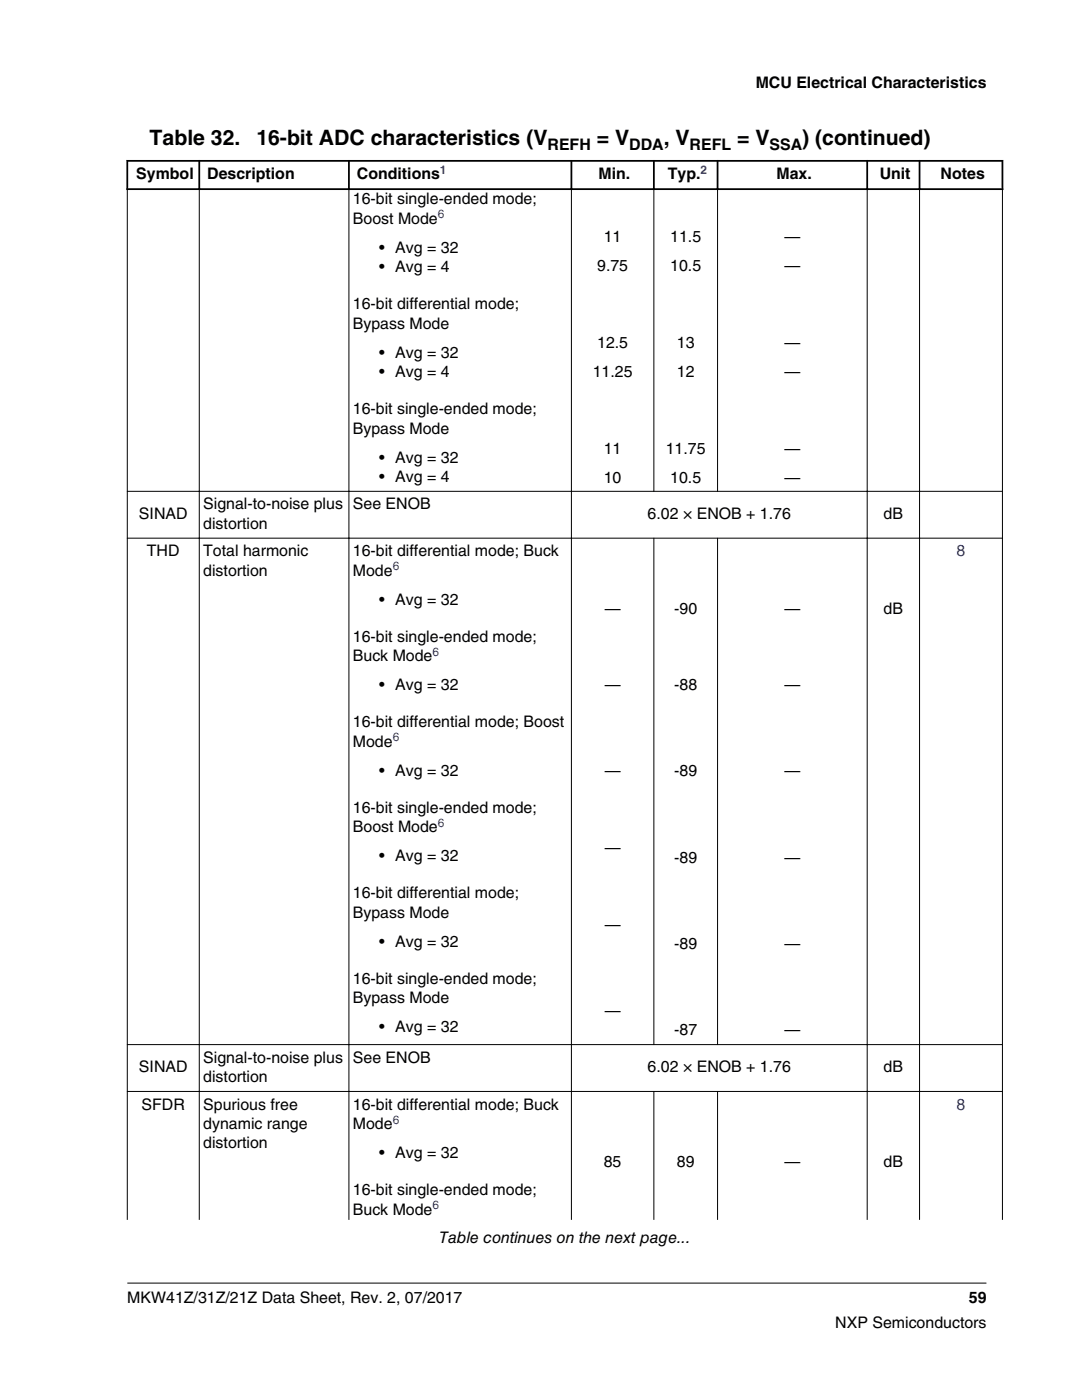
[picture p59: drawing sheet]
<svg xmlns="http://www.w3.org/2000/svg" width="216mm" height="279mm" viewBox="0 0 216 279" stroke-linecap="round" stroke-linejoin="round" font-family="sans-serif">
<defs><g id="words">
<g font-size="4.2">
<text x="29.9" y="29">Table 32.</text>
<text x="51.2" y="29">16-bit ADC characteristics (V</text>
<text x="119.1" y="29">= V</text>
<text x="132.4" y="29">, V</text>
<text x="147.1" y="29">= V</text>
<text x="160.1" y="29">) (continued)</text>
</g>
<g font-size="3.2">
<text x="150.8" y="17.5">MCU Electrical Characteristics</text>
<text x="109.3" y="29.9">REFH</text>
<text x="125.6" y="29.9">DDA</text>
<text x="137.6" y="29.9">REFL</text>
<text x="153.5" y="29.9">SSA</text>
<text x="27.2" y="35.8">Symbol</text>
<text x="41.4" y="35.8">Description</text>
<text x="71.2" y="35.8">Conditions</text>
<text x="119.4" y="35.8">Min.</text>
<text x="133.3" y="35.8">Typ.</text>
<text x="154.9" y="35.8">Max.</text>
<text x="175.5" y="35.8">Unit</text>
<text x="187.7" y="35.8">Notes</text>
<text x="70.4" y="40.7">16-bit single-ended mode;</text>
<text x="70.4" y="44.6">Boost Mode</text>
<text x="75.7" y="50.4">• Avg = 32</text>
<text x="120.5" y="48.4">11</text>
<text x="133.7" y="48.4">11.5</text>
<text x="156.5" y="48.4">—</text>
<text x="75.7" y="54.3">• Avg = 4</text>
<text x="119.2" y="54.1">9.75</text>
<text x="133.7" y="54.1">10.5</text>
<text x="156.5" y="54.1">—</text>
<text x="70.4" y="61.7">16-bit differential mode;</text>
<text x="70.4" y="65.6">Bypass Mode</text>
<text x="75.7" y="71.4">• Avg = 32</text>
<text x="119.2" y="69.5">12.5</text>
<text x="135.1" y="69.5">13</text>
<text x="156.5" y="69.5">—</text>
<text x="75.7" y="75.2">• Avg = 4</text>
<text x="118.3" y="75.2">11.25</text>
<text x="135.1" y="75.2">12</text>
<text x="156.5" y="75.2">—</text>
<text x="70.4" y="82.6">16-bit single-ended mode;</text>
<text x="70.4" y="86.5">Bypass Mode</text>
<text x="75.7" y="92.3">• Avg = 32</text>
<text x="120.5" y="90.5">11</text>
<text x="132.9" y="90.5">11.75</text>
<text x="156.5" y="90.5">—</text>
<text x="40.6" y="101.7">Signal-to-noise plus</text>
<text x="70.4" y="101.7">See ENOB</text>
<text x="75.7" y="96.2">• Avg = 4</text>
<text x="120.5" y="96.3">10</text>
<text x="133.7" y="96.3">10.5</text>
<text x="156.5" y="96.3">—</text>
<text x="27.7" y="103.6">SINAD</text>
<text x="40.6" y="105.5">distortion</text>
<text x="129.2" y="103.6">6.02 × ENOB + 1.76</text>
<text x="176.3" y="103.6">dB</text>
<text x="29.3" y="111">THD</text>
<text x="40.6" y="111">Total harmonic</text>
<text x="70.4" y="111">16-bit differential mode; Buck</text>
<text x="40.6" y="114.9">distortion</text>
<text x="70.4" y="114.9">Mode</text>
<text x="75.7" y="120.7">• Avg = 32</text>
<text x="120.7" y="122.4">—</text>
<text x="134.5" y="122.4">-90</text>
<text x="156.5" y="122.4">—</text>
<text x="176.3" y="122.4">dB</text>
<text x="70.4" y="128.1">16-bit single-ended mode;</text>
<text x="70.4" y="132">Buck Mode</text>
<text x="75.7" y="137.8">• Avg = 32</text>
<text x="120.7" y="137.8">—</text>
<text x="134.5" y="137.8">-88</text>
<text x="156.5" y="137.8">—</text>
<text x="70.4" y="145.2">16-bit differential mode; Boost</text>
<text x="70.4" y="149">Mode</text>
<text x="75.7" y="154.8">• Avg = 32</text>
<text x="120.7" y="155">—</text>
<text x="134.5" y="155">-89</text>
<text x="156.5" y="155">—</text>
<text x="70.4" y="162.2">16-bit single-ended mode;</text>
<text x="70.4" y="166.1">Boost Mode</text>
<text x="75.7" y="171.9">• Avg = 32</text>
<text x="120.7" y="170.3">—</text>
<text x="134.5" y="172.2">-89</text>
<text x="156.5" y="172.2">—</text>
<text x="70.4" y="179.3">16-bit differential mode;</text>
<text x="70.4" y="183.2">Bypass Mode</text>
<text x="120.7" y="185.6">—</text>
<text x="75.7" y="189">• Avg = 32</text>
<text x="134.5" y="189.4">-89</text>
<text x="156.5" y="189.4">—</text>
<text x="70.4" y="196.4">16-bit single-ended mode;</text>
<text x="70.4" y="200.3">Bypass Mode</text>
<text x="120.7" y="202.8">—</text>
<text x="75.7" y="206">• Avg = 32</text>
<text x="134.5" y="206.6">-87</text>
<text x="156.5" y="206.6">—</text>
<text x="27.7" y="214">SINAD</text>
<text x="40.6" y="212.1">Signal-to-noise plus</text>
<text x="40.6" y="216">distortion</text>
<text x="70.4" y="212.1">See ENOB</text>
<text x="129.2" y="214">6.02 × ENOB + 1.76</text>
<text x="176.3" y="214">dB</text>
<text x="28.3" y="221.4">SFDR</text>
<text x="40.6" y="221.4">Spurious free</text>
<text x="70.4" y="221.4">16-bit differential mode; Buck</text>
<text x="40.6" y="225.3">dynamic range</text>
<text x="70.4" y="225.3">Mode</text>
<text x="40.6" y="229.2">distortion</text>
<text x="75.7" y="231.1">• Avg = 32</text>
<text x="120.5" y="232.9">85</text>
<text x="135.1" y="232.9">89</text>
<text x="156.5" y="232.9">—</text>
<text x="176.3" y="232.9">dB</text>
<text x="70.4" y="238.5">16-bit single-ended mode;</text>
<text x="70.4" y="242.4">Buck Mode</text>
<text x="87.7" y="248">Table continues on the next page...</text>
<text x="25.4" y="260">MKW41Z/31Z/21Z Data Sheet, Rev. 2, 07/2017</text>
<text x="193.3" y="260">59</text>
<text x="166.7" y="265">NXP Semiconductors</text>
</g>
<g font-size="3.2" fill="#00f">
<text x="190.9" y="111">8</text>
<text x="190.9" y="221.4">8</text>
</g>
<g font-size="2.4" fill="#00f">
<text x="87.8" y="34.7">1</text>
<text x="139.8" y="34.7">2</text>
<text x="87.4" y="43.6">6</text>
<text x="78.4" y="113.8">6</text>
<text x="86.3" y="130.9">6</text>
<text x="78.4" y="148">6</text>
<text x="87.4" y="165.1">6</text>
<text x="78.4" y="224.3">6</text>
<text x="86.3" y="241.3">6</text>
</g>
</g></defs>
<path d="M25.2 32.1h175M25.2 37.7h175M25.4 31.9v6M39.8 31.9v6M69.6 31.9v6M114 31.9v6M130.5 31.9v6M143.2 31.9v6M173 31.9v6M183.5 31.9v6M200 31.9v6" fill="none" stroke="#000" stroke-width=".35"/>
<g fill="none" stroke="#000" stroke-width=".2">
<path d="M25.4 37.9v205.6M39.8 37.5v206M69.6 37.5v206M114 37.5v206M130.5 37.5v60.6M143.2 37.5v60.6M173 37.5v206M183.5 37.5v206M200 37.9v205.6M25.3 98.1h174.8M25.3 107.4h174.8M130.5 107.3v101.3"/>
<path d="M143.2 107.3v101.3M25.3 208.5h174.8M25.3 217.8h174.8M130.5 217.7v25.8M143.2 217.7v25.8M25.4 256.1h171.4"/>
</g>
<use href="#words"/>
</svg>
